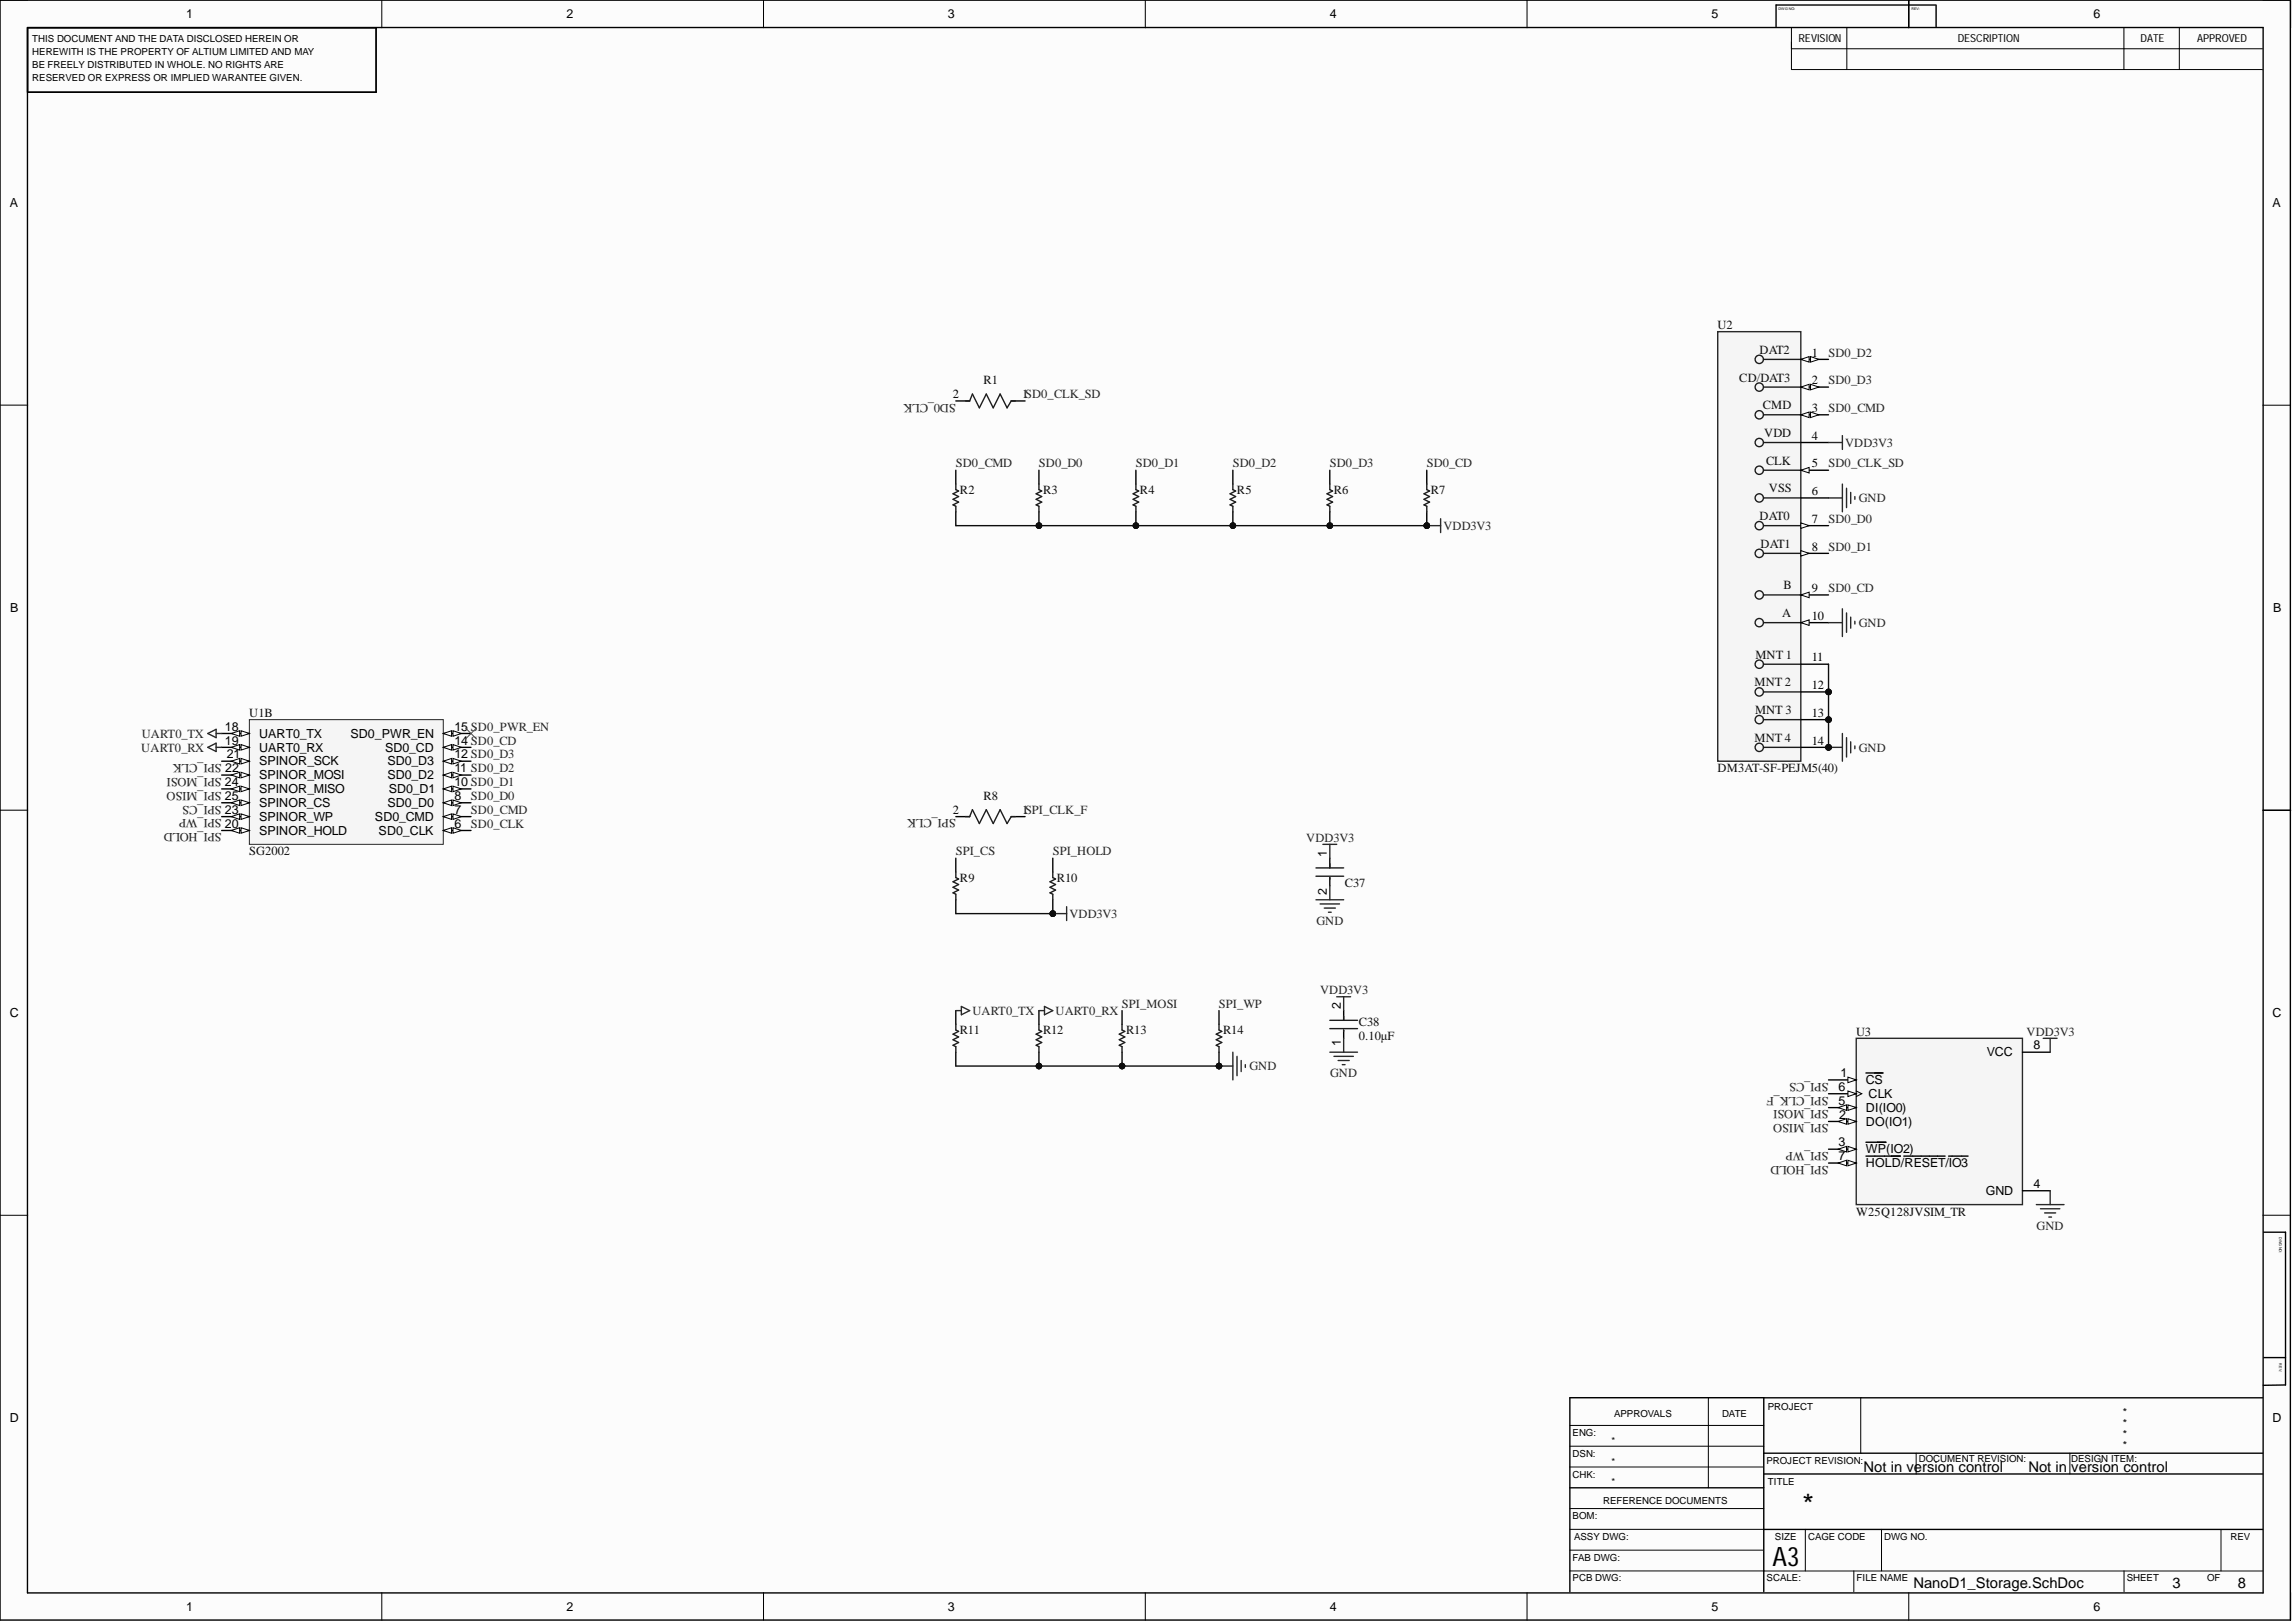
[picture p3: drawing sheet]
<svg xmlns="http://www.w3.org/2000/svg" width="420mm" height="297mm" viewBox="0 0 420 297" stroke-linecap="round" stroke-linejoin="round" font-family="sans-serif">
<defs><g id="words">
<text font-size="5.4" x="330" y="277.2">*</text>
<text font-size="4.9" x="324.5" y="286.6">A3</text>
<g font-size="2.7">
<text x="341.2" y="269.4">Not in version control</text>
<text x="371.4" y="269.4">Not in version control</text>
<text x="350.3" y="290.7">NanoD1_Storage.SchDoc</text>
<text x="397.7" y="290.7">3</text>
<text x="409.7" y="290.7">8</text>
</g>
<g font-size="2.3">
<text x="34.1" y="3.3">1</text>
<text x="103.7" y="3.3">2</text>
<text x="173.5" y="3.3">3</text>
<text x="243.5" y="3.3">4</text>
<text x="313.4" y="3.3">5</text>
<text x="383.3" y="3.3">6</text>
<text x="1.8" y="37.9">A</text>
<text x="416.1" y="37.9">A</text>
<text x="331.7" y="65.3">1</text>
<text x="331.7" y="70.3">2</text>
<text x="174.5" y="72.9">2</text>
<text x="187.2" y="72.9">1SD0_CLK_SD</text>
<text x="331.7" y="75.4">3</text>
<text x="331.7" y="80.5">4</text>
<text x="331.7" y="85.6">5</text>
<text x="331.7" y="90.6">6</text>
<text x="331.7" y="95.7">7</text>
<text x="331.7" y="100.8">8</text>
<text x="1.9" y="112">B</text>
<text x="331.7" y="108.4">9</text>
<text x="331.7" y="113.4">10</text>
<text x="416.2" y="112">B</text>
<text x="331.7" y="121.1">11</text>
<text x="331.7" y="126.1">12</text>
<text x="331.7" y="131.2">13</text>
<text x="41.2" y="133.7">18</text>
<text x="41.2" y="136.3">19</text>
<text x="47.4" y="135">UART0_TX</text>
<text x="47.4" y="137.5">UART0_RX</text>
<text x="64.2" y="135">SD0_PWR_EN</text>
<text x="70.5" y="137.5">SD0_CD</text>
<text x="83.2" y="136.3">14 SD0_CD</text>
<text x="83.2" y="133.7">15 SD0_PWR_EN</text>
<text x="331.7" y="136.3">14</text>
<text x="41.2" y="143.9">24</text>
<text x="41.3" y="141.3">22</text>
<text x="41.5" y="138.8">21</text>
<text x="47.4" y="140.1">SPINOR_SCK</text>
<text x="47.4" y="142.6">SPINOR_MOSI</text>
<text x="70.9" y="142.6">SD0_D2</text>
<text x="70.9" y="140.1">SD0_D3</text>
<text x="83.2" y="143.9">10 SD0_D1</text>
<text x="83.2" y="141.3">11 SD0_D2</text>
<text x="83.2" y="138.8">12 SD0_D3</text>
<text x="41.2" y="146.4">25</text>
<text x="41.2" y="149">23</text>
<text x="47.4" y="145.1">SPINOR_MISO</text>
<text x="47.4" y="147.7">SPINOR_CS</text>
<text x="70.9" y="147.7">SD0_D0</text>
<text x="71.2" y="145.1">SD0_D1</text>
<text x="83.2" y="149">7</text>
<text x="83.2" y="146.4">8</text>
<text x="174.5" y="149">2</text>
<text x="187.2" y="149">1SPI_CLK_F</text>
<text x="41.2" y="151.5">20</text>
<text x="47.4" y="150.2">SPINOR_WP</text>
<text x="47.4" y="152.8">SPINOR_HOLD</text>
<text x="68.6" y="150.2">SD0_CMD</text>
<text x="69.3" y="152.8">SD0_CLK</text>
<text x="83.2" y="151.5">6</text>
<text x="242.9" y="156.8" transform="rotate(-90 242.9 156.8)">1</text>
<text x="242.9" y="163.7" transform="rotate(-90 242.9 163.7)">2</text>
<text x="245.5" y="184.7" transform="rotate(-90 245.5 184.7)">2</text>
<text x="1.8" y="186.1">C</text>
<text x="245.5" y="191.4" transform="rotate(-90 245.5 191.4)">1</text>
<text x="416.1" y="186.1">C</text>
<text x="336.9" y="197.1">1</text>
<text x="363.7" y="193.3">VCC</text>
<text x="372.3" y="192.1">8</text>
<text x="336.6" y="199.7">6</text>
<text x="336.6" y="202.2">5</text>
<text x="341.6" y="198.4">CS</text>
<text x="341.6" y="203.5">DI(IO0)</text>
<text x="342.1" y="200.9">CLK</text>
<text x="336.6" y="209.8">3</text>
<text x="336.7" y="204.7">2</text>
<text x="341.6" y="206">DO(IO1)</text>
<text x="336.6" y="212.4">7</text>
<text x="341.6" y="211.1">WP(IO2)</text>
<text x="341.6" y="213.6">HOLD/RESET/IO3</text>
<text x="363.6" y="218.7">GND</text>
<text x="372.3" y="217.4">4</text>
<text x="1.8" y="260.3">D</text>
<text x="416.1" y="260.3">D</text>
<text x="34.1" y="294.8">1</text>
<text x="103.7" y="294.8">2</text>
<text x="173.5" y="294.8">3</text>
<text x="243.5" y="294.8">4</text>
<text x="313.4" y="294.8">5</text>
<text x="383.3" y="294.8">6</text>
</g>
<g font-size="2.3" fill="#0e0e0e">
<text x="314.5" y="60.2">U2</text>
<text x="322.2" y="64.8">DAT2</text>
<text x="180.1" y="70.3">R1</text>
<text x="318.4" y="69.8">CD/DAT3</text>
<text x="322.7" y="74.9">CMD</text>
<text x="323" y="80">VDD</text>
<text x="323.3" y="85">CLK</text>
<text x="175.7" y="90.4">R2</text>
<text x="191" y="90.4">R3</text>
<text x="208.7" y="90.4">R4</text>
<text x="226.5" y="90.4">R5</text>
<text x="244.2" y="90.4">R6</text>
<text x="262" y="90.4">R7</text>
<text x="322.2" y="95.2">DAT0</text>
<text x="323.8" y="90.1">VSS</text>
<text x="322.3" y="100.3">DAT1</text>
<text x="326.5" y="107.9">B</text>
<text x="326.3" y="112.9">A</text>
<text x="321.2" y="125.6">MNT 2</text>
<text x="321.4" y="120.5">MNT 1</text>
<text x="45.6" y="131.2">U1B</text>
<text x="321.3" y="130.7">MNT 3</text>
<text x="321.2" y="135.8">MNT 4</text>
<text x="314.5" y="141.3">DM3AT-SF-PEJM5(40)</text>
<text x="180.1" y="146.4">R8</text>
<text x="45.6" y="156.6">SG2002</text>
<text x="175.7" y="161.4">R9</text>
<text x="193.5" y="161.4">R10</text>
<text x="246.2" y="162.4">C37</text>
<text x="175.7" y="189.3">R11</text>
<text x="191" y="189.3">R12</text>
<text x="206.2" y="189.3">R13</text>
<text x="223.9" y="189.3">R14</text>
<text x="248.8" y="190.3">0.10μF</text>
<text x="248.8" y="187.8">C38</text>
<text x="339.8" y="189.5">U3</text>
<text x="339.8" y="222.5">W25Q128JVSIM_TR</text>
</g>
<g font-size="2.3" fill="#262626">
<text x="334.7" y="65.3">SD0_D2</text>
<text x="334.7" y="70.3">SD0_D3</text>
<text x="175" y="73.9" transform="rotate(-180 175 73.9)">SD0_CLK</text>
<text x="334.7" y="75.4">SD0_CMD</text>
<text x="337.8" y="81.7">VDD3V3</text>
<text x="175" y="85.6">SD0_CMD</text>
<text x="190.2" y="85.6">SD0_D0</text>
<text x="208" y="85.6">SD0_D1</text>
<text x="225.7" y="85.6">SD0_D2</text>
<text x="243.5" y="85.6">SD0_D3</text>
<text x="261.2" y="85.6">SD0_CD</text>
<text x="334.7" y="85.6">SD0_CLK_SD</text>
<text x="334.7" y="95.7">SD0_D0</text>
<text x="340.3" y="91.9">GND</text>
<text x="264.2" y="97">VDD3V3</text>
<text x="334.7" y="100.8">SD0_D1</text>
<text x="334.7" y="108.4">SD0_CD</text>
<text x="340.3" y="114.7">GND</text>
<text x="25.9" y="137.5">UART0_RX</text>
<text x="26" y="135">UART0_TX</text>
<text x="340.3" y="137.5">GND</text>
<text x="40.6" y="139.8" transform="rotate(-180 40.6 139.8)">SPI_CLK</text>
<text x="40.6" y="142.4" transform="rotate(-180 40.6 142.4)">SPI_MOSI</text>
<text x="40.6" y="147.4" transform="rotate(-180 40.6 147.4)">SPI_CS</text>
<text x="40.6" y="150" transform="rotate(-180 40.6 150)">SPI_WP</text>
<text x="40.6" y="144.9" transform="rotate(-180 40.6 144.9)">SPI_MISO</text>
<text x="86.2" y="149">SD0_CMD</text>
<text x="86.2" y="146.4">SD0_D0</text>
<text x="175" y="150" transform="rotate(-180 175 150)">SPI_CLK</text>
<text x="40.6" y="152.5" transform="rotate(-180 40.6 152.5)">SPI_HOLD</text>
<text x="86.2" y="151.5">SD0_CLK</text>
<text x="239.1" y="154">VDD3V3</text>
<text x="175" y="156.6">SPI_CS</text>
<text x="192.7" y="156.6">SPI_HOLD</text>
<text x="195.8" y="168">VDD3V3</text>
<text x="241" y="169.2">GND</text>
<text x="178" y="185.7">UART0_TX</text>
<text x="193.2" y="185.7">UART0_RX</text>
<text x="205.4" y="184.5">SPI_MOSI</text>
<text x="223.2" y="184.5">SPI_WP</text>
<text x="241.7" y="181.9">VDD3V3</text>
<text x="371" y="189.5">VDD3V3</text>
<text x="228.7" y="195.9">GND</text>
<text x="243.5" y="197.1">GND</text>
<text x="334.7" y="198.1" transform="rotate(-180 334.7 198.1)">SPI_CS</text>
<text x="334.7" y="203.2" transform="rotate(-180 334.7 203.2)">SPI_MOSI</text>
<text x="334.7" y="200.7" transform="rotate(-180 334.7 200.7)">SPI_CLK_F</text>
<text x="334.7" y="205.8" transform="rotate(-180 334.7 205.8)">SPI_MISO</text>
<text x="334.7" y="210.8" transform="rotate(-180 334.7 210.8)">SPI_WP</text>
<text x="334.7" y="213.4" transform="rotate(-180 334.7 213.4)">SPI_HOLD</text>
<text x="372.9" y="225">GND</text>
</g>
<g font-size="2">
<text x="329.3" y="7.7">REVISION</text>
<text x="358.4" y="7.7">DESCRIPTION</text>
<text x="391.9" y="7.7">DATE</text>
<text x="402.3" y="7.7">APPROVED</text>
<text x="388.7" y="263.2">*</text>
<text x="388.7" y="259.2">*</text>
<text x="388.7" y="261.2">*</text>
<text x="388.7" y="265.2">*</text>
</g>
<g font-size="1.8">
<text x="5.9" y="7.6">THIS DOCUMENT AND THE DATA DISCLOSED HEREIN OR</text>
<text x="5.9" y="10.1">HEREWITH IS THE PROPERTY OF ALTIUM LIMITED AND MAY</text>
<text x="5.9" y="12.5">BE FREELY DISTRIBUTED IN WHOLE. NO RIGHTS ARE</text>
<text x="5.9" y="14.9">RESERVED OR EXPRESS OR IMPLIED WARANTEE GIVEN.</text>
<text x="323.7" y="258">PROJECT</text>
<text x="287.9" y="262.8">ENG:</text>
<text x="295.5" y="259.3">APPROVALS</text>
<text x="315.3" y="259.3">DATE</text>
<text x="287.9" y="266.6">DSN:</text>
<text x="295" y="264.3">*</text>
<text x="295" y="268.1">*</text>
<text x="323.4" y="267.9">PROJECT REVISION:</text>
<text x="351.3" y="267.6">DOCUMENT REVISION:</text>
<text x="379.2" y="267.6">DESIGN ITEM:</text>
<text x="287.9" y="270.4">CHK:</text>
<text x="293.5" y="275.2">REFERENCE DOCUMENTS</text>
<text x="295" y="271.7">*</text>
<text x="323.7" y="271.7">TITLE</text>
<text x="287.9" y="278">BOM:</text>
<text x="288.2" y="281.8">ASSY DWG:</text>
<text x="324.9" y="281.8">SIZE</text>
<text x="331" y="281.8">CAGE CODE</text>
<text x="345" y="281.8">DWG NO.</text>
<text x="408.4" y="281.8">REV</text>
<text x="287.9" y="285.6">FAB DWG:</text>
<text x="287.9" y="289.4">PCB DWG:</text>
<text x="323.4" y="289.4">SCALE:</text>
<text x="339.9" y="289.4">FILE NAME</text>
<text x="389.4" y="289.4">SHEET</text>
<text x="404.1" y="289.4">OF</text>
</g>
<g font-size=".7">
<text x="325.6" y="1.8">DWG NO:</text>
<text x="350" y="1.8">REV:</text>
<text x="417.3" y="226.4" transform="rotate(90 417.3 226.4)">DWG NO:</text>
<text x="417.3" y="249.5" transform="rotate(90 417.3 249.5)">REV:</text>
</g>
</g></defs>
<g fill="#fcfcfc">
<path d="M0 0h419.4v296.5h-419.4z" fill-rule="evenodd"/>
<path d="M5.1 5.1h409.2v286.4h-409.2z" fill-rule="evenodd"/>
</g>
<g fill="none" stroke="#000" stroke-width=".18">
<path d="M0 0h5.1M69.9 0v5.1M139.8 0v5.1M209.7 0v5.1M279.6 0v5.1M328 5.1v7.6h86.2M328 8.9h86.2M338.1 5.1v7.6M349.5 0v5.1M388.8 5.1v7.6M399 5.1v7.6M414.3 0h5.1v5.1"/>
<path d="M0 74.1h5.1M414.3 74.2h5.1M0 148.3h5.1M414.3 148.3h5.1M0 222.4h5.1M414.3 222.4h5.1M312.8 255.8v16.5M340.7 255.8v10.2M287.4 264.7h35.5M287.4 260.9h35.5M287.4 268.5h35.5M287.4 279.9h35.5"/>
<path d="M287.4 276.1h35.5M330.5 279.9v7.6M344.5 279.9v7.6M350.8 266v3.8M379 266v3.8M406.6 279.9v7.6M69.9 291.5v5M139.8 291.5v5M209.7 291.5v5M279.6 291.5v5M287.4 287.5h126.8M287.4 283.7h35.5"/>
<path d="M339.4 287.5v3.8M349.5 291.5v5M388.9 287.5v3.8M419.4 291.5v5"/>
</g>
<g fill="none" stroke="#000" stroke-width=".25">
<path d="M0 0v296.5h419.3v-296.5h-419.3M5 5.1h63.9v11.8h-63.9M325.2 .9v4M325.2 .9h29.3M349.5 0v5M354.5 1v4M414.3 148.3h5.1M414.4 225.5h4v28h-4M322.9 255.8v35.5M414.2 255.8h-126.8v35.5M414.4 248.5h4M287.4 272.3h35.5"/>
<path d="M322.9 266h91.3M322.9 269.8h91.3M322.9 279.9h91.3M5 291.5v-286.5h409.3v286.5h-409.3"/>
</g>
<path d="M45.7 131.7h35.5v22.8h-35.5z" fill-rule="evenodd" fill="#f5f5f5"/>
<path d="M45.7 131.7h35.5v22.8h-35.5z" fill="none" stroke="#262626" stroke-width=".18"/>
<path d="M81.2 152h5" fill="none" stroke="#000" stroke-width=".25"/>
<path d="M81.2 152l1.5-.5v1z" fill="#fbfbfb"/>
<path d="M81.2 152l1.5-.5v1z" fill="none" stroke="#000" stroke-width=".18"/>
<path d="M82.9 151.5l1.6 .5-1.6 .5z" fill="#fbfbfb"/>
<path d="M82.9 151.5l1.6 .5-1.6 .5z" fill="none" stroke="#000" stroke-width=".18"/>
<path d="M81.2 149.5h5" fill="none" stroke="#000" stroke-width=".25"/>
<path d="M81.2 149.5l1.5-.5v1z" fill="#fbfbfb"/>
<path d="M81.2 149.5l1.5-.5v1z" fill="none" stroke="#000" stroke-width=".18"/>
<path d="M82.9 149l1.6 .5-1.6 .5z" fill="#fbfbfb"/>
<path d="M82.9 149l1.6 .5-1.6 .5z" fill="none" stroke="#000" stroke-width=".18"/>
<path d="M81.2 146.9h5" fill="none" stroke="#000" stroke-width=".25"/>
<path d="M81.2 146.9l1.5-.5v1z" fill="#fbfbfb"/>
<path d="M81.2 146.9l1.5-.5v1z" fill="none" stroke="#000" stroke-width=".18"/>
<path d="M82.9 146.4l1.6 .5-1.6 .5z" fill="#fbfbfb"/>
<path d="M82.9 146.4l1.6 .5-1.6 .5z" fill="none" stroke="#000" stroke-width=".18"/>
<path d="M81.2 144.4h5" fill="none" stroke="#000" stroke-width=".25"/>
<path d="M81.2 144.4l1.5-.5v1z" fill="#fbfbfb"/>
<path d="M81.2 144.4l1.5-.5v1z" fill="none" stroke="#000" stroke-width=".18"/>
<path d="M82.9 143.9l1.6 .5-1.6 .5z" fill="#fbfbfb"/>
<path d="M82.9 143.9l1.6 .5-1.6 .5z" fill="none" stroke="#000" stroke-width=".18"/>
<path d="M81.2 141.9h5" fill="none" stroke="#000" stroke-width=".25"/>
<path d="M81.2 141.9l1.5-.6v1.1z" fill="#fbfbfb"/>
<path d="M81.2 141.9l1.5-.6v1.1z" fill="none" stroke="#000" stroke-width=".18"/>
<path d="M82.9 141.3l1.6 .6-1.6 .5z" fill="#fbfbfb"/>
<path d="M82.9 141.3l1.6 .6-1.6 .5z" fill="none" stroke="#000" stroke-width=".18"/>
<path d="M81.2 139.3h5" fill="none" stroke="#000" stroke-width=".25"/>
<path d="M81.2 139.3l1.5-.5v1z" fill="#fbfbfb"/>
<path d="M81.2 139.3l1.5-.5v1z" fill="none" stroke="#000" stroke-width=".18"/>
<path d="M82.9 138.8l1.6 .5-1.6 .5z" fill="#fbfbfb"/>
<path d="M82.9 138.8l1.6 .5-1.6 .5z" fill="none" stroke="#000" stroke-width=".18"/>
<path d="M81.2 136.8h5" fill="none" stroke="#000" stroke-width=".25"/>
<path d="M81.2 136.8l1.5-.5v1z" fill="#fbfbfb"/>
<path d="M81.2 136.8l1.5-.5v1z" fill="none" stroke="#000" stroke-width=".18"/>
<path d="M82.9 136.3l1.6 .5-1.6 .5z" fill="#fbfbfb"/>
<path d="M82.9 136.3l1.6 .5-1.6 .5z" fill="none" stroke="#000" stroke-width=".18"/>
<path d="M81.2 134.2h5" fill="none" stroke="#000" stroke-width=".25"/>
<path d="M81.2 134.2l1.5-.5v1.1z" fill="#fbfbfb"/>
<path d="M81.2 134.2l1.5-.5v1.1z" fill="none" stroke="#000" stroke-width=".18"/>
<path d="M82.9 133.7l1.6 .5-1.6 .6z" fill="#fbfbfb"/>
<path d="M82.9 133.7l1.6 .5-1.6 .6z" fill="none" stroke="#000" stroke-width=".18"/>
<path d="M40.6 134.2h5.1" fill="none" stroke="#000" stroke-width=".25"/>
<path d="M44.1 133.7l1.6 .5-1.6 .6z" fill="#fbfbfb"/>
<path d="M44.1 133.7l1.6 .5-1.6 .6z" fill="none" stroke="#000" stroke-width=".18"/>
<path d="M42.4 134.2l1.5-.5v1.1z" fill="#fbfbfb"/>
<path d="M42.4 134.2l1.5-.5v1.1z" fill="none" stroke="#000" stroke-width=".18"/>
<path d="M40.6 136.8h5.1" fill="none" stroke="#000" stroke-width=".25"/>
<path d="M44.1 136.3l1.6 .5-1.6 .5z" fill="#fbfbfb"/>
<path d="M44.1 136.3l1.6 .5-1.6 .5z" fill="none" stroke="#000" stroke-width=".18"/>
<path d="M42.4 136.8l1.5-.5v1z" fill="#fbfbfb"/>
<path d="M42.4 136.8l1.5-.5v1z" fill="none" stroke="#000" stroke-width=".18"/>
<path d="M40.6 139.3h5.1" fill="none" stroke="#000" stroke-width=".25"/>
<path d="M44.1 138.8l1.6 .5-1.6 .5z" fill="#fbfbfb"/>
<path d="M44.1 138.8l1.6 .5-1.6 .5z" fill="none" stroke="#000" stroke-width=".18"/>
<path d="M42.4 139.3l1.5-.5v1z" fill="#fbfbfb"/>
<path d="M42.4 139.3l1.5-.5v1z" fill="none" stroke="#000" stroke-width=".18"/>
<path d="M40.6 141.9h5.1" fill="none" stroke="#000" stroke-width=".25"/>
<path d="M44.1 141.3l1.6 .6-1.6 .5z" fill="#fbfbfb"/>
<path d="M44.1 141.3l1.6 .6-1.6 .5z" fill="none" stroke="#000" stroke-width=".18"/>
<path d="M42.4 141.9l1.5-.6v1.1z" fill="#fbfbfb"/>
<path d="M42.4 141.9l1.5-.6v1.1z" fill="none" stroke="#000" stroke-width=".18"/>
<path d="M40.6 144.4h5.1" fill="none" stroke="#000" stroke-width=".25"/>
<path d="M44.1 143.9l1.6 .5-1.6 .5z" fill="#fbfbfb"/>
<path d="M44.1 143.9l1.6 .5-1.6 .5z" fill="none" stroke="#000" stroke-width=".18"/>
<path d="M42.4 144.4l1.5-.5v1z" fill="#fbfbfb"/>
<path d="M42.4 144.4l1.5-.5v1z" fill="none" stroke="#000" stroke-width=".18"/>
<path d="M40.6 146.9h5.1" fill="none" stroke="#000" stroke-width=".25"/>
<path d="M44.1 146.4l1.6 .5-1.6 .5z" fill="#fbfbfb"/>
<path d="M44.1 146.4l1.6 .5-1.6 .5z" fill="none" stroke="#000" stroke-width=".18"/>
<path d="M42.4 146.9l1.5-.5v1z" fill="#fbfbfb"/>
<path d="M42.4 146.9l1.5-.5v1z" fill="none" stroke="#000" stroke-width=".18"/>
<path d="M40.6 149.5h5.1" fill="none" stroke="#000" stroke-width=".25"/>
<path d="M44.1 149l1.6 .5-1.6 .5z" fill="#fbfbfb"/>
<path d="M44.1 149l1.6 .5-1.6 .5z" fill="none" stroke="#000" stroke-width=".18"/>
<path d="M42.4 149.5l1.5-.5v1z" fill="#fbfbfb"/>
<path d="M42.4 149.5l1.5-.5v1z" fill="none" stroke="#000" stroke-width=".18"/>
<path d="M40.6 152h5.1" fill="none" stroke="#000" stroke-width=".25"/>
<path d="M44.1 151.5l1.6 .5-1.6 .5z" fill="#fbfbfb"/>
<path d="M44.1 151.5l1.6 .5-1.6 .5z" fill="none" stroke="#000" stroke-width=".18"/>
<path d="M42.4 152l1.5-.5v1z" fill="#fbfbfb"/>
<path d="M42.4 152l1.5-.5v1z" fill="none" stroke="#000" stroke-width=".18"/>
<path d="M38 134.2l1.6-.7v1.5zM38 136.8l1.6-.8v1.5zM39.6 134.2h1M39.6 136.8h1" fill="none" stroke="#262626" stroke-width=".25"/>
<path d="M175 73.4h2.5M185.1 73.4h2.6M175 86.1v2.5M175 93.7v2.5" fill="none" stroke="#000" stroke-width=".25"/>
<path d="M176.8 73.4h.7l.5-1.3 1.3 2.5 1.3-2.5 1.2 2.5 1.3-2.5 1.3 2.5 .7-1.2h.8M175 88.6v1l.5 .3-1 .5 1 .5-1 .5 1 .5-1 .5 .5 .3v1" fill="none" stroke="#1c1c1c" stroke-width=".25"/>
<circle cx="190.2" cy="96.2" r=".51" fill="#0e0e0e"/>
<circle cx="190.2" cy="96.2" r=".51" fill="none" stroke="#0e0e0e" stroke-width=".18"/>
<path d="M190.2 86.1v2.5M190.2 93.7v2.5" fill="none" stroke="#000" stroke-width=".25"/>
<circle cx="190.2" cy="96.2" r=".51" fill="#0e0e0e"/>
<circle cx="190.2" cy="96.2" r=".51" fill="none" stroke="#0e0e0e" stroke-width=".18"/>
<path d="M190.2 88.6v1l.5 .3-1 .5 1 .5-1 .5 1 .5-1 .5 .5 .3v1" fill="none" stroke="#1c1c1c" stroke-width=".25"/>
<circle cx="208" cy="96.2" r=".51" fill="#0e0e0e"/>
<circle cx="208" cy="96.2" r=".51" fill="none" stroke="#0e0e0e" stroke-width=".18"/>
<path d="M208 86.1v2.5M208 93.7v2.5" fill="none" stroke="#000" stroke-width=".25"/>
<circle cx="208" cy="96.2" r=".51" fill="#0e0e0e"/>
<circle cx="208" cy="96.2" r=".51" fill="none" stroke="#0e0e0e" stroke-width=".18"/>
<path d="M208 88.6v1l.5 .3-1 .5 1 .5-1 .5 1 .5-1 .5 .5 .3v1" fill="none" stroke="#1c1c1c" stroke-width=".25"/>
<circle cx="225.7" cy="96.2" r=".51" fill="#0e0e0e"/>
<circle cx="225.7" cy="96.2" r=".51" fill="none" stroke="#0e0e0e" stroke-width=".18"/>
<path d="M225.7 86.1v2.5M225.7 93.7v2.5" fill="none" stroke="#000" stroke-width=".25"/>
<circle cx="225.7" cy="96.2" r=".51" fill="#0e0e0e"/>
<circle cx="225.7" cy="96.2" r=".51" fill="none" stroke="#0e0e0e" stroke-width=".18"/>
<path d="M225.7 88.6v1l.5 .3-1 .5 1 .5-1 .5 1 .5-1 .5 .5 .3v1" fill="none" stroke="#1c1c1c" stroke-width=".25"/>
<circle cx="243.5" cy="96.2" r=".51" fill="#0e0e0e"/>
<circle cx="243.5" cy="96.2" r=".51" fill="none" stroke="#0e0e0e" stroke-width=".18"/>
<path d="M243.5 86.1v2.5M243.5 93.7v2.5" fill="none" stroke="#000" stroke-width=".25"/>
<circle cx="243.5" cy="96.2" r=".51" fill="#0e0e0e"/>
<circle cx="243.5" cy="96.2" r=".51" fill="none" stroke="#0e0e0e" stroke-width=".18"/>
<path d="M243.5 88.6v1l.5 .3-1 .5 1 .5-1 .5 1 .5-1 .5 .5 .3v1" fill="none" stroke="#1c1c1c" stroke-width=".25"/>
<circle cx="261.2" cy="96.2" r=".51" fill="#0e0e0e"/>
<circle cx="261.2" cy="96.2" r=".51" fill="none" stroke="#0e0e0e" stroke-width=".18"/>
<path d="M261.2 86.1v2.5M261.2 93.7v2.5" fill="none" stroke="#000" stroke-width=".25"/>
<circle cx="261.2" cy="96.2" r=".51" fill="#0e0e0e"/>
<circle cx="261.2" cy="96.2" r=".51" fill="none" stroke="#0e0e0e" stroke-width=".18"/>
<path d="M261.2 88.6v1l.5 .3-1 .5 1 .5-1 .5 1 .5-1 .5 .5 .3v1M175 159.6v1l.5 .3-1 .5 1 .5-1 .5 1 .5-1 .5 .5 .3v1M176.8 149.5h.7l.5-1.3 1.3 2.5 1.3-2.5 1.2 2.5 1.3-2.5 1.3 2.5 .7-1.2h.8" fill="none" stroke="#1c1c1c" stroke-width=".25"/>
<path d="M175 149.5h2.5M175 157.1v2.5M185.1 149.5h2.6M175 164.7v2.5" fill="none" stroke="#000" stroke-width=".25"/>
<circle cx="192.7" cy="167.2" r=".51" fill="#0e0e0e"/>
<circle cx="192.7" cy="167.2" r=".51" fill="none" stroke="#0e0e0e" stroke-width=".18"/>
<path d="M192.7 157.1v2.5M192.7 164.7v2.5" fill="none" stroke="#000" stroke-width=".25"/>
<circle cx="192.7" cy="167.2" r=".51" fill="#0e0e0e"/>
<circle cx="192.7" cy="167.2" r=".51" fill="none" stroke="#0e0e0e" stroke-width=".18"/>
<path d="M192.7 159.6v1l.6 .3-1.1 .5 1.1 .5-1.1 .5 1.1 .5-1.1 .5 .5 .3v1M175 187.5v1l.5 .3-1 .5 1 .5-1 .5 1 .5-1 .5 .5 .3v1" fill="none" stroke="#1c1c1c" stroke-width=".25"/>
<path d="M175 185v2.5M175 192.6v2.5" fill="none" stroke="#000" stroke-width=".25"/>
<circle cx="190.2" cy="195.1" r=".51" fill="#0e0e0e"/>
<circle cx="190.2" cy="195.1" r=".51" fill="none" stroke="#0e0e0e" stroke-width=".18"/>
<path d="M190.2 185v2.5M190.2 192.6v2.5" fill="none" stroke="#000" stroke-width=".25"/>
<circle cx="190.2" cy="195.1" r=".51" fill="#0e0e0e"/>
<circle cx="190.2" cy="195.1" r=".51" fill="none" stroke="#0e0e0e" stroke-width=".18"/>
<path d="M190.2 187.5v1l.5 .3-1 .5 1 .5-1 .5 1 .5-1 .5 .5 .3v1" fill="none" stroke="#1c1c1c" stroke-width=".25"/>
<circle cx="205.4" cy="195.1" r=".51" fill="#0e0e0e"/>
<circle cx="205.4" cy="195.1" r=".51" fill="none" stroke="#0e0e0e" stroke-width=".18"/>
<path d="M205.4 185v2.5M205.4 192.6v2.5" fill="none" stroke="#000" stroke-width=".25"/>
<circle cx="205.4" cy="195.1" r=".51" fill="#0e0e0e"/>
<circle cx="205.4" cy="195.1" r=".51" fill="none" stroke="#0e0e0e" stroke-width=".18"/>
<path d="M205.4 187.5v1l.5 .3-1 .5 1 .5-1 .5 1 .5-1 .5 .5 .3v1" fill="none" stroke="#1c1c1c" stroke-width=".25"/>
<circle cx="223.2" cy="195.1" r=".51" fill="#0e0e0e"/>
<circle cx="223.2" cy="195.1" r=".51" fill="none" stroke="#0e0e0e" stroke-width=".18"/>
<path d="M223.2 185v2.5M223.2 192.6v2.5" fill="none" stroke="#000" stroke-width=".25"/>
<circle cx="223.2" cy="195.1" r=".51" fill="#0e0e0e"/>
<circle cx="223.2" cy="195.1" r=".51" fill="none" stroke="#0e0e0e" stroke-width=".18"/>
<path d="M240.9 158.8h5.1M243.5 158.1v.7M240.9 160.4h5.1M243.5 160.6v.3M223.2 187.5v1l.5 .3-1 .5 1 .5-1 .5 1 .5-1 .5 .5 .3v1M243.5 186.7h5M243.5 188.3h5M246 186v.7M246 188.5v.3" fill="none" stroke="#1c1c1c" stroke-width=".25"/>
<path d="M243.5 157.1v1.7M243.5 160.6v1.5M246 185v1.7M246 188.5v1.5" fill="none" stroke="#000" stroke-width=".25"/>
<path d="M261.2 96.2h2.6M263.8 94.9v2.6" fill="none" stroke="#262626" stroke-width=".25"/>
<circle cx="261.2" cy="96.2" r=".51" fill="#0e0e0e"/>
<circle cx="261.2" cy="96.2" r=".51" fill="none" stroke="#0e0e0e" stroke-width=".18"/>
<path d="M192.7 167.2h2.6M195.3 165.9v2.6" fill="none" stroke="#262626" stroke-width=".25"/>
<circle cx="192.7" cy="167.2" r=".51" fill="#0e0e0e"/>
<circle cx="192.7" cy="167.2" r=".51" fill="none" stroke="#0e0e0e" stroke-width=".18"/>
<path d="M175 185h1M176 184.2l1.5 .8-1.5 .7zM190.2 185h1M191.2 184.2l1.5 .8-1.5 .7zM223.2 195.1h2.5M225.7 192.6v5M226.5 193.3v3.6M227.2 194.1v2M228 194.9v.5" fill="none" stroke="#262626" stroke-width=".25"/>
<circle cx="223.2" cy="195.1" r=".51" fill="#0e0e0e"/>
<circle cx="223.2" cy="195.1" r=".51" fill="none" stroke="#0e0e0e" stroke-width=".18"/>
<g fill="none" stroke="#262626" stroke-width=".25">
<path d="M242.2 154.5h2.5M243.5 154.5v2.6M240.9 164.7h5.1M241.7 165.4h3.5M242.5 166.2h2M243.2 167h.5M243.5 162.1v2.6M243.5 192.6h5M244.2 193.3h3.6M244.7 182.4h2.6M245 194.1h2M245.7 194.9h.6"/>
<path d="M246 182.4v2.6M246 190v2.6"/>
</g>
<path d="M85.2 133.2l2 2.1M87.2 133.2l-2 2.1" fill="none" stroke="#4c4c4c" stroke-width=".18"/>
<path d="M339.8 190h30.5v30.5h-30.5z" fill-rule="evenodd" fill="#f5f5f5"/>
<path d="M339.8 190h30.5v30.5h-30.5z" fill="none" stroke="#262626" stroke-width=".25"/>
<path d="M334.8 197.6h5" fill="none" stroke="#000" stroke-width=".25"/>
<path d="M338.3 197.1l1.5 .5-1.5 .5z" fill="#fbfbfb"/>
<path d="M338.3 197.1l1.5 .5-1.5 .5z" fill="none" stroke="#000" stroke-width=".18"/>
<path d="M341.6 196.4h3.2M334.8 200.2h5" fill="none" stroke="#000" stroke-width=".25"/>
<path d="M338.3 199.7l1.5 .5-1.5 .5z" fill="#fbfbfb"/>
<path d="M338.3 199.7l1.5 .5-1.5 .5zM339.8 199.7l1.1 .5-1.1 .5" fill="none" stroke="#000" stroke-width=".18"/>
<path d="M334.8 202.7h5" fill="none" stroke="#000" stroke-width=".25"/>
<path d="M338.3 202.2l1.5 .5-1.5 .5z" fill="#fbfbfb"/>
<path d="M338.3 202.2l1.5 .5-1.5 .5z" fill="none" stroke="#000" stroke-width=".18"/>
<path d="M336.5 202.7l1.6-.5v1z" fill="#fbfbfb"/>
<path d="M336.5 202.7l1.6-.5v1z" fill="none" stroke="#000" stroke-width=".18"/>
<path d="M334.8 205.2h5" fill="none" stroke="#000" stroke-width=".25"/>
<path d="M338.3 204.7l1.5 .5-1.5 .6z" fill="#fbfbfb"/>
<path d="M338.3 204.7l1.5 .5-1.5 .6z" fill="none" stroke="#000" stroke-width=".18"/>
<path d="M336.5 205.2l1.6-.5v1.1z" fill="#fbfbfb"/>
<path d="M336.5 205.2l1.6-.5v1.1z" fill="none" stroke="#000" stroke-width=".18"/>
<path d="M334.8 210.3h5" fill="none" stroke="#000" stroke-width=".25"/>
<path d="M338.3 209.8l1.5 .5-1.5 .5z" fill="#fbfbfb"/>
<path d="M338.3 209.8l1.5 .5-1.5 .5z" fill="none" stroke="#000" stroke-width=".18"/>
<path d="M336.5 210.3l1.6-.5v1z" fill="#fbfbfb"/>
<path d="M336.5 210.3l1.6-.5v1z" fill="none" stroke="#000" stroke-width=".18"/>
<path d="M334.8 212.9h5M341.6 209.1h3.7" fill="none" stroke="#000" stroke-width=".25"/>
<path d="M338.3 212.4l1.5 .5-1.5 .5z" fill="#fbfbfb"/>
<path d="M338.3 212.4l1.5 .5-1.5 .5z" fill="none" stroke="#000" stroke-width=".18"/>
<path d="M336.5 212.9l1.6-.5v1z" fill="#fbfbfb"/>
<path d="M336.5 212.9l1.6-.5v1z" fill="none" stroke="#000" stroke-width=".18"/>
<path d="M370.3 192.6h5M341.6 211.6h6.3M348.5 211.6h7.6M356.7 211.6h3.6M370.3 217.9h5" fill="none" stroke="#000" stroke-width=".25"/>
<path d="M374.1 190h2.5M375.3 190v2.6M375.3 217.9v2.6M372.8 220.5h5.1M373.6 221.2h3.5M374.3 222h2.1M375.1 222.7h.5" fill="none" stroke="#262626" stroke-width=".25"/>
<circle cx="334.8" cy="126.6" r=".51" fill="#0e0e0e"/>
<circle cx="334.8" cy="126.6" r=".51" fill="none" stroke="#0e0e0e" stroke-width=".18"/>
<circle cx="334.8" cy="131.7" r=".51" fill="#0e0e0e"/>
<circle cx="334.8" cy="131.7" r=".51" fill="none" stroke="#0e0e0e" stroke-width=".18"/>
<circle cx="334.8" cy="136.8" r=".51" fill="#0e0e0e"/>
<circle cx="334.8" cy="136.8" r=".51" fill="none" stroke="#0e0e0e" stroke-width=".18"/>
<path d="M314.5 60.7h15.2v78.6h-15.2z" fill-rule="evenodd" fill="#f5f5f5"/>
<path d="M314.5 60.7h15.2v78.6h-15.2z" fill="none" stroke="#262626" stroke-width=".25"/>
<g fill="none" stroke="#1c1c1c" stroke-width=".25">
<path d="M322.9 65.8h6.8M322.9 70.8h6.8M322.9 75.9h6.8M322.9 81h6.8M322.9 86.1h6.8M322.9 91.1h6.8M322.9 96.2h6.8M322.9 101.3h6.8M322.9 108.9h6.8M322.9 114h6.8M322.9 121.6h6.8M322.9 126.6h6.8"/>
<path d="M322.9 131.7h6.8M322.9 136.8h6.8"/>
<circle cx="322.1" cy="70.8" r=".76"/>
<circle cx="322.1" cy="75.9" r=".76"/>
<circle cx="322.1" cy="65.8" r=".76"/>
<circle cx="322.1" cy="96.2" r=".76"/>
<circle cx="322.1" cy="81" r=".76"/>
<circle cx="322.1" cy="91.1" r=".76"/>
<circle cx="322.1" cy="86.1" r=".76"/>
<circle cx="322.1" cy="114" r=".76"/>
<circle cx="322.1" cy="101.3" r=".76"/>
<circle cx="322.1" cy="108.9" r=".76"/>
<circle cx="322.1" cy="126.6" r=".76"/>
<circle cx="322.1" cy="136.8" r=".76"/>
<circle cx="322.1" cy="131.7" r=".76"/>
<circle cx="322.1" cy="121.6" r=".76"/>
</g>
<path d="M329.7 65.8h5.1" fill="none" stroke="#000" stroke-width=".25"/>
<path d="M329.7 65.8l1.5-.5v1z" fill="#fbfbfb"/>
<path d="M329.7 65.8l1.5-.5v1z" fill="none" stroke="#000" stroke-width=".18"/>
<path d="M331.5 65.3l1.5 .5-1.5 .5z" fill="#fbfbfb"/>
<path d="M331.5 65.3l1.5 .5-1.5 .5z" fill="none" stroke="#000" stroke-width=".18"/>
<path d="M329.7 70.8h5.1" fill="none" stroke="#000" stroke-width=".25"/>
<path d="M329.7 70.8l1.5-.5v1.1z" fill="#fbfbfb"/>
<path d="M329.7 70.8l1.5-.5v1.1z" fill="none" stroke="#000" stroke-width=".18"/>
<path d="M331.5 70.3l1.5 .5-1.5 .6z" fill="#fbfbfb"/>
<path d="M331.5 70.3l1.5 .5-1.5 .6z" fill="none" stroke="#000" stroke-width=".18"/>
<path d="M329.7 75.9h5.1" fill="none" stroke="#000" stroke-width=".25"/>
<path d="M329.7 75.9l1.5-.5v1z" fill="#fbfbfb"/>
<path d="M329.7 75.9l1.5-.5v1z" fill="none" stroke="#000" stroke-width=".18"/>
<path d="M331.5 75.4l1.5 .5-1.5 .5z" fill="#fbfbfb"/>
<path d="M331.5 75.4l1.5 .5-1.5 .5z" fill="none" stroke="#000" stroke-width=".18"/>
<path d="M329.7 81h5.1M329.7 86.1h5.1" fill="none" stroke="#000" stroke-width=".25"/>
<path d="M329.7 86.1l1.5-.5v1z" fill="#fbfbfb"/>
<path d="M329.7 86.1l1.5-.5v1z" fill="none" stroke="#000" stroke-width=".18"/>
<path d="M329.7 91.1h5.1M329.7 96.2h5.1" fill="none" stroke="#000" stroke-width=".25"/>
<path d="M329.7 95.7l1.5 .5-1.5 .5z" fill="#fbfbfb"/>
<path d="M329.7 95.7l1.5 .5-1.5 .5z" fill="none" stroke="#000" stroke-width=".18"/>
<path d="M329.7 101.3h5.1" fill="none" stroke="#000" stroke-width=".25"/>
<path d="M329.7 100.8l1.5 .5-1.5 .5z" fill="#fbfbfb"/>
<path d="M329.7 100.8l1.5 .5-1.5 .5z" fill="none" stroke="#000" stroke-width=".18"/>
<path d="M329.7 108.9h5.1" fill="none" stroke="#000" stroke-width=".25"/>
<path d="M329.7 108.9l1.5-.5v1z" fill="#fbfbfb"/>
<path d="M329.7 108.9l1.5-.5v1z" fill="none" stroke="#000" stroke-width=".18"/>
<path d="M329.7 114h5.1" fill="none" stroke="#000" stroke-width=".25"/>
<path d="M329.7 114l1.5-.6v1.1z" fill="#fbfbfb"/>
<path d="M329.7 114l1.5-.6v1.1z" fill="none" stroke="#000" stroke-width=".18"/>
<path d="M329.7 121.6h5.1M329.7 126.6h5.1" fill="none" stroke="#000" stroke-width=".25"/>
<circle cx="334.8" cy="126.6" r=".51" fill="#0e0e0e"/>
<circle cx="334.8" cy="126.6" r=".51" fill="none" stroke="#0e0e0e" stroke-width=".18"/>
<path d="M329.7 131.7h5.1" fill="none" stroke="#000" stroke-width=".25"/>
<circle cx="334.8" cy="131.7" r=".51" fill="#0e0e0e"/>
<circle cx="334.8" cy="131.7" r=".51" fill="none" stroke="#0e0e0e" stroke-width=".18"/>
<path d="M329.7 136.8h5.1" fill="none" stroke="#000" stroke-width=".25"/>
<circle cx="334.8" cy="136.8" r=".51" fill="#0e0e0e"/>
<circle cx="334.8" cy="136.8" r=".51" fill="none" stroke="#0e0e0e" stroke-width=".18"/>
<g fill="none" stroke="#262626" stroke-width=".25">
<path d="M337.3 79.7v2.6M334.8 81h2.5M334.8 91.1h2.5M337.3 88.6v5.1M338.1 89.4v3.5M338.8 90.1v2M339.6 90.9v.5M334.8 114h2.5M337.3 111.4v5.1M338.1 112.2v3.5M338.8 112.9v2.1M339.6 113.7v.5"/>
<path d="M334.8 136.8h2.5M337.3 134.2v5.1M338.1 135v3.6M338.8 135.8v2M339.6 136.5v.5"/>
</g>
<circle cx="334.8" cy="136.8" r=".51" fill="#0e0e0e"/>
<circle cx="334.8" cy="136.8" r=".51" fill="none" stroke="#0e0e0e" stroke-width=".18"/>
<path d="M175 96.2h86.2" fill="none" stroke="#0e0e0e" stroke-width=".25"/>
<circle cx="190.2" cy="96.2" r=".51" fill="#0e0e0e"/>
<circle cx="190.2" cy="96.2" r=".51" fill="none" stroke="#0e0e0e" stroke-width=".18"/>
<circle cx="208" cy="96.2" r=".51" fill="#0e0e0e"/>
<circle cx="208" cy="96.2" r=".51" fill="none" stroke="#0e0e0e" stroke-width=".18"/>
<circle cx="225.7" cy="96.2" r=".51" fill="#0e0e0e"/>
<circle cx="225.7" cy="96.2" r=".51" fill="none" stroke="#0e0e0e" stroke-width=".18"/>
<circle cx="243.5" cy="96.2" r=".51" fill="#0e0e0e"/>
<circle cx="243.5" cy="96.2" r=".51" fill="none" stroke="#0e0e0e" stroke-width=".18"/>
<circle cx="261.2" cy="96.2" r=".51" fill="#0e0e0e"/>
<circle cx="261.2" cy="96.2" r=".51" fill="none" stroke="#0e0e0e" stroke-width=".18"/>
<path d="M175 167.2h17.7" fill="none" stroke="#0e0e0e" stroke-width=".25"/>
<circle cx="192.7" cy="167.2" r=".51" fill="#0e0e0e"/>
<circle cx="192.7" cy="167.2" r=".51" fill="none" stroke="#0e0e0e" stroke-width=".18"/>
<path d="M175 195.1h48.2" fill="none" stroke="#0e0e0e" stroke-width=".25"/>
<circle cx="190.2" cy="195.1" r=".51" fill="#0e0e0e"/>
<circle cx="190.2" cy="195.1" r=".51" fill="none" stroke="#0e0e0e" stroke-width=".18"/>
<circle cx="205.4" cy="195.1" r=".51" fill="#0e0e0e"/>
<circle cx="205.4" cy="195.1" r=".51" fill="none" stroke="#0e0e0e" stroke-width=".18"/>
<circle cx="223.2" cy="195.1" r=".51" fill="#0e0e0e"/>
<circle cx="223.2" cy="195.1" r=".51" fill="none" stroke="#0e0e0e" stroke-width=".18"/>
<path d="M334.8 121.6v15.2" fill="none" stroke="#0e0e0e" stroke-width=".25"/>
<circle cx="334.8" cy="126.6" r=".51" fill="#0e0e0e"/>
<circle cx="334.8" cy="126.6" r=".51" fill="none" stroke="#0e0e0e" stroke-width=".18"/>
<circle cx="334.8" cy="131.7" r=".51" fill="#0e0e0e"/>
<circle cx="334.8" cy="131.7" r=".51" fill="none" stroke="#0e0e0e" stroke-width=".18"/>
<circle cx="334.8" cy="136.8" r=".51" fill="#0e0e0e"/>
<circle cx="334.8" cy="136.8" r=".51" fill="none" stroke="#0e0e0e" stroke-width=".18"/>
<use href="#words"/>
</svg>
